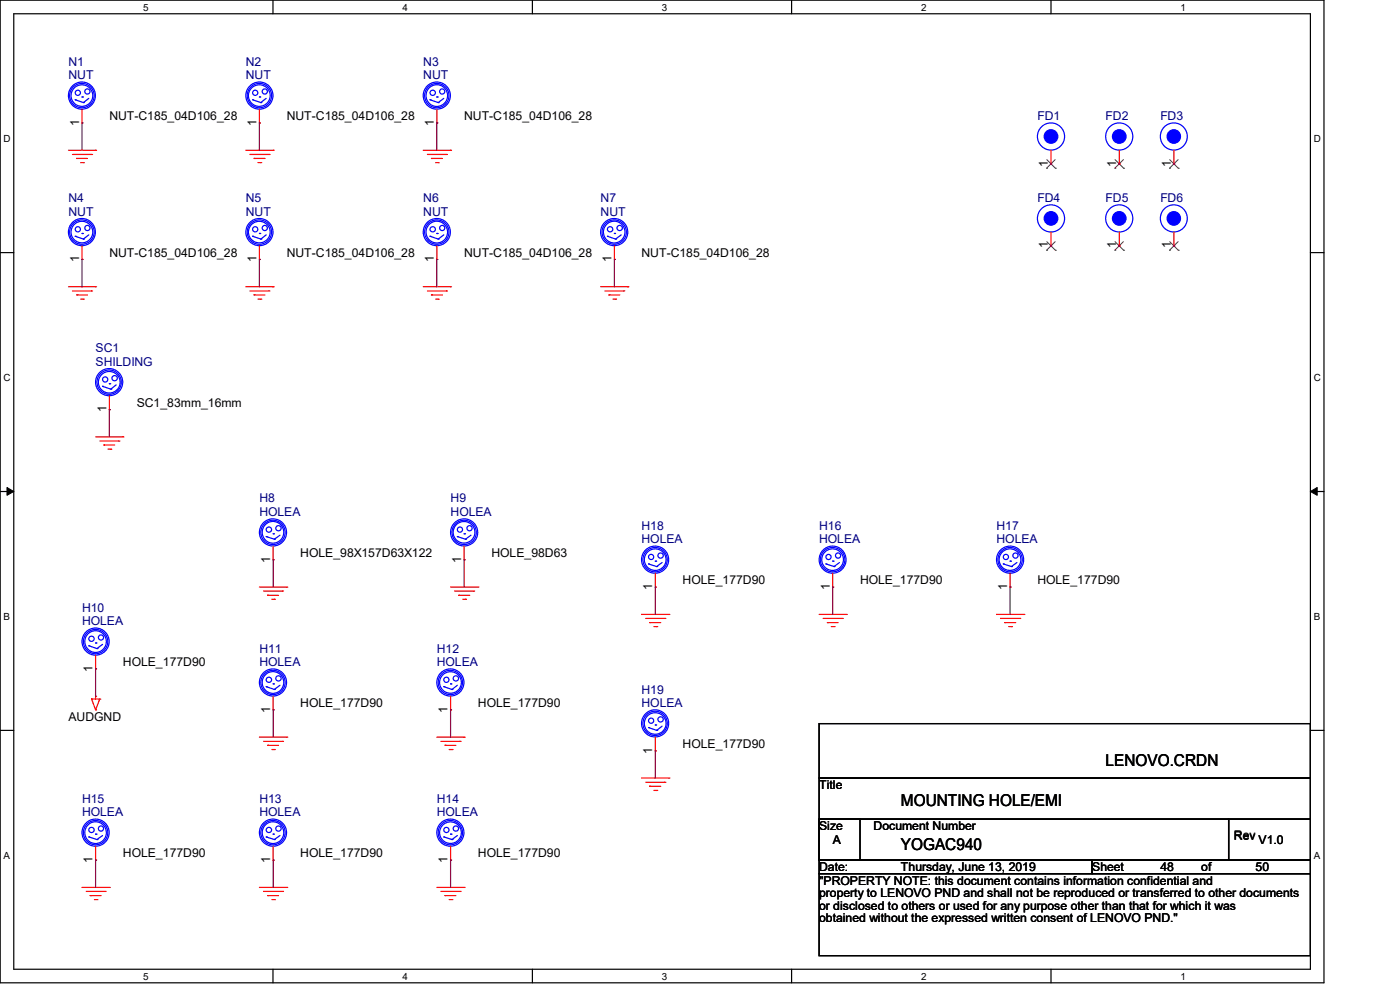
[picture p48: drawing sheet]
<svg xmlns="http://www.w3.org/2000/svg" width="297mm" height="210mm" viewBox="0 0 297 210" stroke-linecap="round" stroke-linejoin="round" font-family="sans-serif">
<defs><g id="words">
<g font-size="3.5">
<text x="234.6" y="162.4">LENOVO.CRDN</text>
<text x="191.1" y="171.1">MOUNTING HOLE/EMI</text>
<text x="191.1" y="180.3">YOGAC940</text>
</g>
<g font-size="2.6" fill="#000080">
<text x="14.5" y="13.9">N1</text>
<text x="14.5" y="16.8">NUT</text>
<text x="52.2" y="13.9">N2</text>
<text x="52.2" y="16.8">NUT</text>
<text x="89.8" y="13.9">N3</text>
<text x="89.8" y="16.8">NUT</text>
<text x="220.1" y="25.5">FD1</text>
<text x="234.6" y="25.5">FD2</text>
<text x="246.2" y="25.5">FD3</text>
<text x="14.5" y="42.9">N4</text>
<text x="14.5" y="45.8">NUT</text>
<text x="52.2" y="42.9">N5</text>
<text x="52.2" y="45.8">NUT</text>
<text x="89.8" y="42.9">N6</text>
<text x="89.8" y="45.8">NUT</text>
<text x="127.4" y="42.9">N7</text>
<text x="127.4" y="45.8">NUT</text>
<text x="220.1" y="42.9">FD4</text>
<text x="234.6" y="42.9">FD5</text>
<text x="246.2" y="42.9">FD6</text>
<text x="20.3" y="74.8">SC1</text>
<text x="20.3" y="77.6">SHILDING</text>
<text x="55" y="106.6">H8</text>
<text x="95.6" y="106.6">H9</text>
<text x="55" y="109.5">HOLEA</text>
<text x="95.6" y="109.5">HOLEA</text>
<text x="136.1" y="112.4">H18</text>
<text x="173.8" y="112.4">H16</text>
<text x="211.4" y="112.4">H17</text>
<text x="136.1" y="115.3">HOLEA</text>
<text x="173.8" y="115.3">HOLEA</text>
<text x="211.4" y="115.3">HOLEA</text>
<text x="17.4" y="129.8">H10</text>
<text x="17.4" y="132.7">HOLEA</text>
<text x="55" y="138.4">H11</text>
<text x="55" y="141.3">HOLEA</text>
<text x="92.7" y="138.4">H12</text>
<text x="92.7" y="141.3">HOLEA</text>
<text x="136.1" y="147.1">H19</text>
<text x="136.1" y="150">HOLEA</text>
<text x="17.4" y="170.3">H15</text>
<text x="17.4" y="173.2">HOLEA</text>
<text x="55" y="170.3">H13</text>
<text x="55" y="173.2">HOLEA</text>
<text x="92.7" y="170.3">H14</text>
<text x="92.7" y="173.2">HOLEA</text>
</g>
<g font-size="2.6">
<text x="16.8" y="26.7" transform="rotate(-90 16.8 26.7)">1</text>
<text x="23.2" y="25.5">NUT-C185_04D106_28</text>
<text x="54.4" y="26.7" transform="rotate(-90 54.4 26.7)">1</text>
<text x="60.8" y="25.5">NUT-C185_04D106_28</text>
<text x="92" y="26.7" transform="rotate(-90 92 26.7)">1</text>
<text x="98.5" y="25.5">NUT-C185_04D106_28</text>
<text x="222.3" y="35.3" transform="rotate(-90 222.3 35.3)">1</text>
<text x="236.8" y="35.3" transform="rotate(-90 236.8 35.3)">1</text>
<text x="248.4" y="35.3" transform="rotate(-90 248.4 35.3)">1</text>
<text x="222.3" y="52.7" transform="rotate(-90 222.3 52.7)">1</text>
<text x="236.8" y="52.7" transform="rotate(-90 236.8 52.7)">1</text>
<text x="248.4" y="52.7" transform="rotate(-90 248.4 52.7)">1</text>
<text x="16.8" y="55.6" transform="rotate(-90 16.8 55.6)">1</text>
<text x="23.2" y="54.5">NUT-C185_04D106_28</text>
<text x="54.4" y="55.6" transform="rotate(-90 54.4 55.6)">1</text>
<text x="60.8" y="54.5">NUT-C185_04D106_28</text>
<text x="92" y="55.6" transform="rotate(-90 92 55.6)">1</text>
<text x="98.5" y="54.5">NUT-C185_04D106_28</text>
<text x="129.7" y="55.6" transform="rotate(-90 129.7 55.6)">1</text>
<text x="136.1" y="54.5">NUT-C185_04D106_28</text>
<text x="22.6" y="87.5" transform="rotate(-90 22.6 87.5)">1</text>
<text x="29" y="86.3">SC1_83mm_16mm</text>
<text x="57.3" y="119.3" transform="rotate(-90 57.3 119.3)">1</text>
<text x="63.7" y="118.2">HOLE_98X157D63X122</text>
<text x="97.8" y="119.3" transform="rotate(-90 97.8 119.3)">1</text>
<text x="104.3" y="118.2">HOLE_98D63</text>
<text x="138.4" y="125.1" transform="rotate(-90 138.4 125.1)">1</text>
<text x="144.8" y="123.9">HOLE_177D90</text>
<text x="176" y="125.1" transform="rotate(-90 176 125.1)">1</text>
<text x="182.5" y="123.9">HOLE_177D90</text>
<text x="213.7" y="125.1" transform="rotate(-90 213.7 125.1)">1</text>
<text x="220.1" y="123.9">HOLE_177D90</text>
<text x="19.6" y="142.5" transform="rotate(-90 19.6 142.5)">1</text>
<text x="26.1" y="141.3">HOLE_177D90</text>
<text x="14.5" y="152.9">AUDGND</text>
<text x="57.3" y="151.2" transform="rotate(-90 57.3 151.2)">1</text>
<text x="63.7" y="150">HOLE_177D90</text>
<text x="95" y="151.2" transform="rotate(-90 95 151.2)">1</text>
<text x="101.4" y="150">HOLE_177D90</text>
<text x="138.4" y="159.8" transform="rotate(-90 138.4 159.8)">1</text>
<text x="144.8" y="158.7">HOLE_177D90</text>
<text x="173.8" y="167.4">Title</text>
<text x="173.8" y="176.1">Size</text>
<text x="176.7" y="179">A</text>
<text x="185.3" y="176.1">Document Number</text>
<text x="261.8" y="178.1">Rev</text>
<text x="267" y="179">V1.0</text>
<text x="19.6" y="183" transform="rotate(-90 19.6 183)">1</text>
<text x="26.1" y="181.8">HOLE_177D90</text>
<text x="57.3" y="183" transform="rotate(-90 57.3 183)">1</text>
<text x="63.7" y="181.8">HOLE_177D90</text>
<text x="95" y="183" transform="rotate(-90 95 183)">1</text>
<text x="101.4" y="181.8">HOLE_177D90</text>
<text x="173.8" y="184.8">Date:</text>
<text x="191.1" y="184.8">Thursday, June 13, 2019</text>
<text x="231.7" y="184.8">Sheet</text>
<text x="246.2" y="184.8">48</text>
<text x="254.8" y="184.8">of</text>
<text x="266.4" y="184.8">50</text>
<text x="173.8" y="187.7">&quot;PROPERTY NOTE: this document contains information confidential and</text>
<text x="173.8" y="190.3">property to LENOVO PND and shall not be reproduced or transferred to other documents</text>
<text x="173.8" y="193">or disclosed to others or used for any purpose other than that for which it was</text>
<text x="173.8" y="195.6">obtained without the expressed written consent of LENOVO PND.&quot;</text>
</g>
<g font-size="2.1">
<text x="30.4" y="2.2">5</text>
<text x="85.4" y="2.2">4</text>
<text x="140.4" y="2.2">3</text>
<text x="195.4" y="2.2">2</text>
<text x="250.4" y="2.2">1</text>
<text x=".8" y="30.1">D</text>
<text x="278.7" y="30.1">D</text>
<text x=".8" y="80.8">C</text>
<text x="278.7" y="80.8">C</text>
<text x=".8" y="131.5">B</text>
<text x="278.7" y="131.5">B</text>
<text x=".8" y="182.2">A</text>
<text x="278.7" y="182.2">A</text>
<text x="30.4" y="207.8">5</text>
<text x="85.4" y="207.8">4</text>
<text x="140.4" y="207.8">3</text>
<text x="195.4" y="207.8">2</text>
<text x="250.4" y="207.8">1</text>
</g>
</g></defs>
<path d="M0 0h280.9v208.5h-280.9zM2.9 2.9h275.1v202.7h-275.1z" fill="none" stroke="#000" stroke-width=".25"/>
<g fill="#fff">
<path d="M30.4 .3h1.1v2.4h-1.1z"/>
<path d="M30.4 205.9h1.1v2.3h-1.1z"/>
</g>
<path d="M57.9 0v2.9M57.9 205.6v2.9" fill="none" stroke="#000" stroke-width=".25"/>
<g fill="#fff">
<path d="M85.4 .3h1.1v2.4h-1.1z"/>
<path d="M85.4 205.9h1.1v2.3h-1.1z"/>
</g>
<path d="M112.9 0v2.9M112.9 205.6v2.9" fill="none" stroke="#000" stroke-width=".25"/>
<g fill="#fff">
<path d="M140.4 .3h1.2v2.4h-1.2z"/>
<path d="M140.4 205.9h1.2v2.3h-1.2z"/>
</g>
<path d="M167.9 0v2.9M167.9 205.6v2.9" fill="none" stroke="#000" stroke-width=".25"/>
<g fill="#fff">
<path d="M195.4 .3h1.2v2.4h-1.2z"/>
<path d="M195.4 205.9h1.2v2.3h-1.2z"/>
</g>
<path d="M223 0v2.9M223 205.6v2.9" fill="none" stroke="#000" stroke-width=".25"/>
<g fill="#fff">
<path d="M250.4 .3h1.2v2.4h-1.2z"/>
<path d="M250.4 205.9h1.2v2.3h-1.2z"/>
<path d="M.8 28.2h1.4v2.4h-1.4z"/>
<path d="M278.7 28.2h1.5v2.4h-1.5z"/>
<path d="M.8 78.9h1.4v2.3h-1.4z"/>
<path d="M278.7 78.9h1.5v2.3h-1.5z"/>
</g>
<path d="M0 53.6h2.9M278 53.6h2.9" fill="none" stroke="#000" stroke-width=".25"/>
<g fill="#fff">
<path d="M.8 129.6h1.3v2.3h-1.3z"/>
<path d="M278.7 129.6h1.4v2.3h-1.4z"/>
</g>
<path d="M0 104.3h2.9M278 104.3h2.9" fill="none" stroke="#000" stroke-width=".25"/>
<path d="M1.5 103.4l1.4 .9-1.4 .8zM278 104.3l1.4-.9v1.7z" fill="#000" stroke="#000" stroke-width=".21"/>
<g fill="#fff">
<path d="M.8 180.3h1.3v2.3h-1.3z"/>
<path d="M278.7 180.3h1.4v2.3h-1.4z"/>
</g>
<path d="M0 154.9h2.9M173.8 153.5h104.2v11.6h-104.2zM278 154.9h2.9M173.8 173.8h8.7v8.7h-8.7zM173.8 173.8h86.8v8.7h-86.8zM173.8 165.1h104.2v8.7h-104.2zM260.6 173.8h17.4v8.7h-17.4zM173.8 185.3h104.2v17.4h-104.2zM173.8 182.5h57.9v2.8h-57.9zM231.7 182.5h46.3v2.8h-46.3z" fill="none" stroke="#000" stroke-width=".25"/>
<g fill="none" stroke="#f00" stroke-width=".25">
<path d="M14.5 31.9h5.8M15.4 32.8h4M16.3 33.6h.1M16.3 33.6h2.2M17.1 34.5h.6M17.4 26.1h.1M17.4 23.2v2.9M17.7 34.5h.1M19.4 32.8h.1M20.3 31.9h.1M52.2 31.9h5.8M53 32.8h4.1"/>
<path d="M53.9 33.6h.1M53.9 33.6h2.3M54.7 34.5h.6M55 26.1h.1M55 23.2v2.9M55.3 34.5h.1M57.1 32.8h.1M58 31.9h.1M89.8 31.9h5.8M90.7 32.8h4M91.5 33.6h.1M91.5 33.6h2.4"/>
<path d="M92.4 34.5h.6M92.7 26.1h.1M92.7 23.2v2.9M93 34.5h.1M94.7 32.8h.1M95.6 31.9h.1M223 34.8h.1M223 31.9v2.9M237.4 34.8h.1M237.4 31.9v2.9M249 34.8h.1M249 31.9v2.9"/>
<path d="M17.4 55h.1M17.4 52.2v2.8M55 55h.1M55 52.2v2.8M92.7 55h.1M92.7 52.2v2.8M130.3 55h.1M130.3 52.2v2.8M223 52.2h.1M223 49.2v3M237.4 52.2h.1M237.4 49.2v3"/>
<path d="M249 52.2h.1M249 49.2v3M14.5 60.8h5.8M15.4 61.7h4M16.3 62.6h.1M16.3 62.6h2.2M17.1 63.5h.6M17.7 63.5h.1M19.4 61.7h.1M20.3 60.8h.1M52.2 60.8h5.8M53 61.7h4.1"/>
<path d="M53.9 62.6h.1M53.9 62.6h2.3M54.7 63.5h.6M55.3 63.5h.1M57.1 61.7h.1M58 60.8h.1M89.8 60.8h5.8M90.7 61.7h4M91.5 62.6h.1M91.5 62.6h2.4M92.4 63.5h.6M93 63.5h.1"/>
<path d="M94.7 61.7h.1M95.6 60.8h.1M127.4 60.8h5.8M128.3 61.7h4M129.2 62.6h.1M129.2 62.6h2.3M130 63.5h.6M130.6 63.5h.1M132.3 61.7h.1M133.2 60.8h.1M20.3 92.7h5.8M21.2 93.6h4"/>
<path d="M22 94.4h.1M22 94.4h2.3M22.9 95.3h.6M23.2 86.9h.1M23.2 84v2.9M23.5 95.3h.1M25.2 93.6h.1M26.1 92.7h.1M58 118.7h.1M58 115.9v2.8M98.5 118.7h.1M98.5 115.9v2.8"/>
<path d="M20.3 139v2.9M55 124.5h5.8M55.9 125.4h4M56.8 126.3h.1M56.8 126.3h2.3M57.7 127.1h.5M58.2 127.1h.1M59.9 125.4h.1M60.8 124.5h.1M95.6 124.5h5.8M96.4 125.4h4.1M97.3 126.3h.1"/>
<path d="M97.3 126.3h2.4M98.2 127.1h.6M98.8 127.1h.1M100.5 125.4h.1M101.4 124.5h.1M136.1 130.3h5.8M137 131.2h4.1M137.8 132.1h2.4M137.8 132.1h.1M138.7 132.9h.6M139 124.5h.1M139 121.6v2.9"/>
<path d="M139.3 132.9h.1M141.1 131.2h.1M141.9 130.3h.1M173.8 130.3h5.7M174.6 131.2h4.1M175.5 132.1h.1M175.5 132.1h2.3M176.4 132.9h.6M176.7 124.5h.1M176.7 121.6v2.9M177 132.9h.1M178.7 131.2h.1"/>
<path d="M179.5 130.3h.1M211.4 130.3h5.8M212.3 131.2h4M213.1 132.1h.1M213.1 132.1h2.4M214 132.9h.6M214.3 124.5h.1M214.3 121.6v2.9M214.6 132.9h.1M216.3 131.2h.1M217.2 130.3h.1M19.4 148.3h1.8"/>
<path d="M19.4 148.3h.1M19.4 148.3l.9 2.3M20.3 150.6h.1M20.3 147.7h.1M20.3 141.9h.1M20.3 147.7v.6M21.2 148.3l-.9 2.3M21.2 148.3h.1M55 156.4h5.8M55.9 157.3h4M56.8 158.1h.1M56.8 158.1h2.3"/>
<path d="M57.7 159h.5M58 150.6h.1M58 147.7v2.9M58.2 159h.1M59.9 157.3h.1M60.8 156.4h.1M92.7 156.4h5.8M93.6 157.3h4M94.4 158.1h.1M94.4 158.1h2.3M95.3 159h.6M95.6 150.6h.1"/>
<path d="M95.6 147.7v2.9M95.9 159h.1M97.6 157.3h.1M98.5 156.4h.1M139 159.3h.1M139 156.4v2.9M20.3 179.5v3M58 179.5v3M95.6 179.5v3M136.1 165.1h5.8M137 165.9h4.1M137.8 166.8h2.4"/>
<path d="M137.8 166.8h.1M138.7 167.7h.6M139.3 167.7h.1M141.1 165.9h.1M141.9 165.1h.1M17.4 188.3h5.8M18.3 189.1h4M19.1 190h.1M19.1 190h2.4M20 190.8h.6M20.3 182.5h.1M20.6 190.8h.1"/>
<path d="M22.3 189.1h.1M23.2 188.3h.1M55 188.3h5.8M55.9 189.1h4M56.8 190h.1M56.8 190h2.3M57.7 190.8h.5M58 182.5h.1M58.2 190.8h.1M59.9 189.1h.1M60.8 188.3h.1M92.7 188.3h5.8"/>
<path d="M93.6 189.1h4M94.4 190h.1M94.4 190h2.3M95.3 190.8h.6M95.6 182.5h.1M95.9 190.8h.1M97.6 189.1h.1M98.5 188.3h.1"/>
</g>
<g fill="none" stroke="#00f" stroke-width=".25">
<path d="M16 21.2l1.7 .6M16 21.2h.1M17.4 20.6h.3M17.4 20.6h.1M17.7 21.8h.1M18.8 20.9l-1.1 .9M53.6 21.2l1.7 .6M53.6 21.2h.1M55 20.6h.3M55 20.6h.1M55.3 21.8h.1M56.5 20.9l-1.2 .9"/>
<path d="M91.2 21.2h.1M91.2 21.2l1.8 .6M92.7 20.6h.3M92.7 20.6h.1M93 21.8h.1M94.1 20.9l-1.1 .9M16 50.1l1.7 .6M16 50.1h.1M17.4 49.5h.3M17.4 49.5h.1M17.7 50.7h.1M18.8 49.8l-1.1 .9"/>
<path d="M53.6 50.1l1.7 .6M53.6 50.1h.1M55 49.5h.3M55 49.5h.1M55.3 50.7h.1M56.5 49.8l-1.2 .9M91.2 50.1h.1M91.2 50.1l1.8 .6M92.7 49.5h.3M92.7 49.5h.1M93 50.7h.1M94.1 49.8l-1.1 .9"/>
<path d="M128.9 50.1h.1M128.9 50.1l1.7 .6M130.3 49.5h.1M130.3 49.5h.3M130.6 50.7h.1M131.8 49.8l-1.2 .9M21.8 82h.1M21.8 82l1.7 .5M23.2 81.4h.1M23.2 81.4h.3M23.5 82.5h.1M24.6 81.7l-1.1 .9"/>
<path d="M56.5 113.8l1.7 .6M56.5 113.8h.1M58 113.2h.1M58 113.2h.2M58.2 114.4h.1M59.4 113.5l-1.2 .9M97 113.8l1.8 .6M97 113.8h.1M98.5 113.2h.3M98.5 113.2h.1M98.8 114.4h.1M99.9 113.5l-1.1 .9"/>
<path d="M137.6 119.6l1.7 .6M137.6 119.6h.1M139 119h.3M139 119h.1M140.5 119.3l-1.2 .9M175.2 119.6l1.8 .6M175.2 119.6h.1M176.7 119h.3M176.7 119h.1M178.1 119.3l-1.1 .9M212.9 119.6l1.7 .6M212.9 119.6h.1"/>
<path d="M214.3 119h.3M214.3 119h.1M215.7 119.3l-1.1 .9M18.8 137h.1M18.8 137l1.8 .6M20.3 136.4h.1M20.3 136.4h.3M20.6 137.6h.1M21.8 136.7l-1.2 .9M139.3 120.2h.1M177 120.2h.1M214.6 120.2h.1"/>
<path d="M56.5 145.7l1.7 .6M56.5 145.7h.1M58 145.1h.1M58 145.1h.2M58.2 146.3h.1M59.4 145.4l-1.2 .9M94.1 145.7l1.8 .6M94.1 145.7h.1M95.6 145.1h.3M95.6 145.1h.1M95.9 146.3h.1M97 145.4l-1.1 .9"/>
<path d="M137.6 154.3l1.7 .6M137.6 154.3h.1M139 153.8h.3M139 153.8h.1M139.3 154.9h.1M140.5 154.1l-1.2 .8M18.8 177.5h.1M18.8 177.5l1.8 .6M20.3 177h.1M20.3 177h.3M20.6 178.1h.1M21.8 177.2l-1.2 .9"/>
<path d="M56.5 177.5l1.7 .6M56.5 177.5h.1M58 177h.1M58 177h.2M58.2 178.1h.1M59.4 177.2l-1.2 .9M94.1 177.5l1.8 .6M94.1 177.5h.1M95.6 177h.3M95.6 177h.1M95.9 178.1h.1M97 177.2l-1.1 .9"/>
<circle cx="16.5" cy="19.7" r=".55"/>
<circle cx="18.5" cy="19.4" r=".55"/>
<circle cx="54.1" cy="19.7" r=".55"/>
<circle cx="56.2" cy="19.4" r=".55"/>
<circle cx="91.8" cy="19.7" r=".56"/>
<circle cx="93.8" cy="19.4" r=".55"/>
<circle cx="17.4" cy="20.3" r="2.87"/>
<circle cx="17.4" cy="20.3" r="2.59"/>
<circle cx="17.4" cy="20.3" r="2.3"/>
<circle cx="55" cy="20.3" r="2.3"/>
<circle cx="55" cy="20.3" r="2.58"/>
<circle cx="55" cy="20.3" r="2.88"/>
<circle cx="92.7" cy="20.3" r="2.3"/>
<circle cx="92.7" cy="20.3" r="2.58"/>
<circle cx="92.7" cy="20.3" r="2.88"/>
<circle cx="223" cy="29" r="2.88"/>
<circle cx="237.4" cy="29" r="2.88"/>
<circle cx="249" cy="29" r="2.87"/>
<circle cx="16.5" cy="48.6" r=".55"/>
<circle cx="17.4" cy="49.2" r="2.87"/>
<circle cx="17.4" cy="49.2" r="2.59"/>
<circle cx="17.4" cy="49.2" r="2.3"/>
<circle cx="18.5" cy="48.4" r=".55"/>
<circle cx="54.1" cy="48.6" r=".55"/>
<circle cx="55" cy="49.2" r="2.3"/>
<circle cx="55" cy="49.2" r="2.58"/>
<circle cx="55" cy="49.2" r="2.88"/>
<circle cx="56.2" cy="48.4" r=".55"/>
<circle cx="91.8" cy="48.6" r=".56"/>
<circle cx="92.7" cy="49.2" r="2.3"/>
<circle cx="92.7" cy="49.2" r="2.58"/>
<circle cx="92.7" cy="49.2" r="2.88"/>
<circle cx="93.8" cy="48.4" r=".55"/>
<circle cx="129.4" cy="48.6" r=".56"/>
<circle cx="130.3" cy="49.2" r="2.3"/>
<circle cx="130.3" cy="49.2" r="2.58"/>
<circle cx="130.3" cy="49.2" r="2.88"/>
<circle cx="131.5" cy="48.4" r=".56"/>
<circle cx="223" cy="46.3" r="2.88"/>
<circle cx="237.4" cy="46.3" r="2.88"/>
<circle cx="249" cy="46.3" r="2.87"/>
<circle cx="22.3" cy="80.5" r=".55"/>
<circle cx="23.2" cy="81.1" r="2.58"/>
<circle cx="23.2" cy="81.1" r="2.88"/>
<circle cx="23.2" cy="81.1" r="2.3"/>
<circle cx="24.3" cy="80.2" r=".56"/>
<circle cx="57.1" cy="112.4" r=".56"/>
<circle cx="57.9" cy="112.9" r="2.3"/>
<circle cx="57.9" cy="112.9" r="2.58"/>
<circle cx="57.9" cy="112.9" r="2.88"/>
<circle cx="59.1" cy="112.1" r=".56"/>
<circle cx="97.6" cy="112.4" r=".55"/>
<circle cx="98.5" cy="112.9" r="2.3"/>
<circle cx="98.5" cy="112.9" r="2.58"/>
<circle cx="98.5" cy="112.9" r="2.88"/>
<circle cx="99.6" cy="112.1" r=".55"/>
<circle cx="138.1" cy="118.2" r=".55"/>
<circle cx="139" cy="118.7" r="2.58"/>
<circle cx="139" cy="118.7" r="2.88"/>
<circle cx="139" cy="118.7" r="2.3"/>
<circle cx="140.2" cy="117.9" r=".56"/>
<circle cx="175.8" cy="118.2" r=".55"/>
<circle cx="176.6" cy="118.7" r="2.87"/>
<circle cx="176.6" cy="118.7" r="2.59"/>
<circle cx="176.6" cy="118.7" r="2.3"/>
<circle cx="177.8" cy="117.9" r=".55"/>
<circle cx="213.4" cy="118.2" r=".55"/>
<circle cx="214.3" cy="118.7" r="2.3"/>
<circle cx="214.3" cy="118.7" r="2.58"/>
<circle cx="214.3" cy="118.7" r="2.88"/>
<circle cx="215.4" cy="117.9" r=".55"/>
<circle cx="19.4" cy="135.5" r=".56"/>
<circle cx="20.3" cy="136.1" r="2.3"/>
<circle cx="20.3" cy="136.1" r="2.58"/>
<circle cx="20.3" cy="136.1" r="2.88"/>
<circle cx="21.4" cy="135.2" r=".55"/>
<circle cx="57.1" cy="144.2" r=".56"/>
<circle cx="57.9" cy="144.8" r="2.3"/>
<circle cx="57.9" cy="144.8" r="2.58"/>
<circle cx="57.9" cy="144.8" r="2.88"/>
<circle cx="59.1" cy="143.9" r=".56"/>
<circle cx="94.7" cy="144.2" r=".55"/>
<circle cx="95.5" cy="144.8" r="2.58"/>
<circle cx="95.5" cy="144.8" r="2.88"/>
<circle cx="95.6" cy="144.8" r="2.3"/>
<circle cx="96.7" cy="143.9" r=".56"/>
<circle cx="138.1" cy="152.9" r=".55"/>
<circle cx="139" cy="153.5" r="2.58"/>
<circle cx="139" cy="153.5" r="2.88"/>
<circle cx="139" cy="153.5" r="2.3"/>
<circle cx="140.2" cy="152.6" r=".56"/>
<circle cx="19.4" cy="176.1" r=".56"/>
<circle cx="20.3" cy="176.6" r="2.3"/>
<circle cx="20.3" cy="176.6" r="2.58"/>
<circle cx="20.3" cy="176.6" r="2.88"/>
<circle cx="21.4" cy="175.8" r=".55"/>
<circle cx="57.1" cy="176.1" r=".56"/>
<circle cx="57.9" cy="176.6" r="2.3"/>
<circle cx="57.9" cy="176.6" r="2.58"/>
<circle cx="57.9" cy="176.6" r="2.88"/>
<circle cx="59.1" cy="175.8" r=".56"/>
<circle cx="94.7" cy="176.1" r=".55"/>
<circle cx="95.5" cy="176.6" r="2.58"/>
<circle cx="95.5" cy="176.6" r="2.88"/>
<circle cx="95.6" cy="176.6" r="2.3"/>
<circle cx="96.7" cy="175.8" r=".56"/>
</g>
<g fill="#00f" stroke="#00f" stroke-width=".25">
<circle cx="237.4" cy="29" r="1.44"/>
<circle cx="223" cy="46.3" r="1.44"/>
<circle cx="223" cy="29" r="1.44"/>
<circle cx="249" cy="29" r="1.43"/>
<circle cx="249" cy="46.3" r="1.43"/>
<circle cx="237.4" cy="46.3" r="1.44"/>
</g>
<g fill="none" stroke="#804000" stroke-width=".21">
<path d="M222 35.7h.1M222.1 33.9l1.8 1.8M223.9 33.9l-1.9 1.8M223.9 35.7h.1M236.5 35.7h.1M236.6 33.9l1.8 1.8M238.3 33.9l-1.8 1.8M238.4 35.7h.1M248.1 35.7h.1M248.2 33.9l1.8 1.8M249.9 33.9l-1.8 1.8M250 35.7h.1"/>
<path d="M222 53.1h.1M222.1 51.3l1.8 1.8M223.9 51.3l-1.9 1.8M223.9 53.1h.1M236.5 53.1h.1M236.6 51.3l1.8 1.8M238.3 51.3l-1.8 1.8M238.4 53.1h.1M248.1 53.1h.1M248.2 51.3l1.8 1.8M249.9 51.3l-1.8 1.8M250 53.1h.1"/>
</g>
<g fill="none" stroke="#800040" stroke-width=".25">
<path d="M17.4 26.1h.1M17.4 26.1v5.8M55 26.1h.1M55 26.1v5.8M92.7 26.1h.1M92.7 26.1v5.8M17.4 55h.1M17.4 55v5.8M55 55h.1M55 55v5.8M92.7 55h.1M92.7 55v5.8"/>
<path d="M130.3 55h.1M130.3 55v5.8M23.2 86.9h.1M23.2 86.9v5.8M58 118.7h.1M58 118.7v5.8M98.5 118.7h.1M98.5 118.7v5.8M139 124.5h.1M139 124.5v5.8M176.7 124.5h.1M176.7 124.5v5.8"/>
<path d="M214.3 124.5h.1M214.3 124.5v5.8M20.3 141.9h.1M20.3 141.9v5.8M58 150.6h.1M58 150.6v5.8M95.6 150.6h.1M95.6 150.6v5.8M139 159.3h.1M139 159.3v5.8M20.3 182.5h.1M20.3 182.5v5.8"/>
<path d="M58 182.5h.1M58 182.5v5.8M95.6 182.5h.1M95.6 182.5v5.8"/>
</g>
<use href="#words"/>
</svg>
